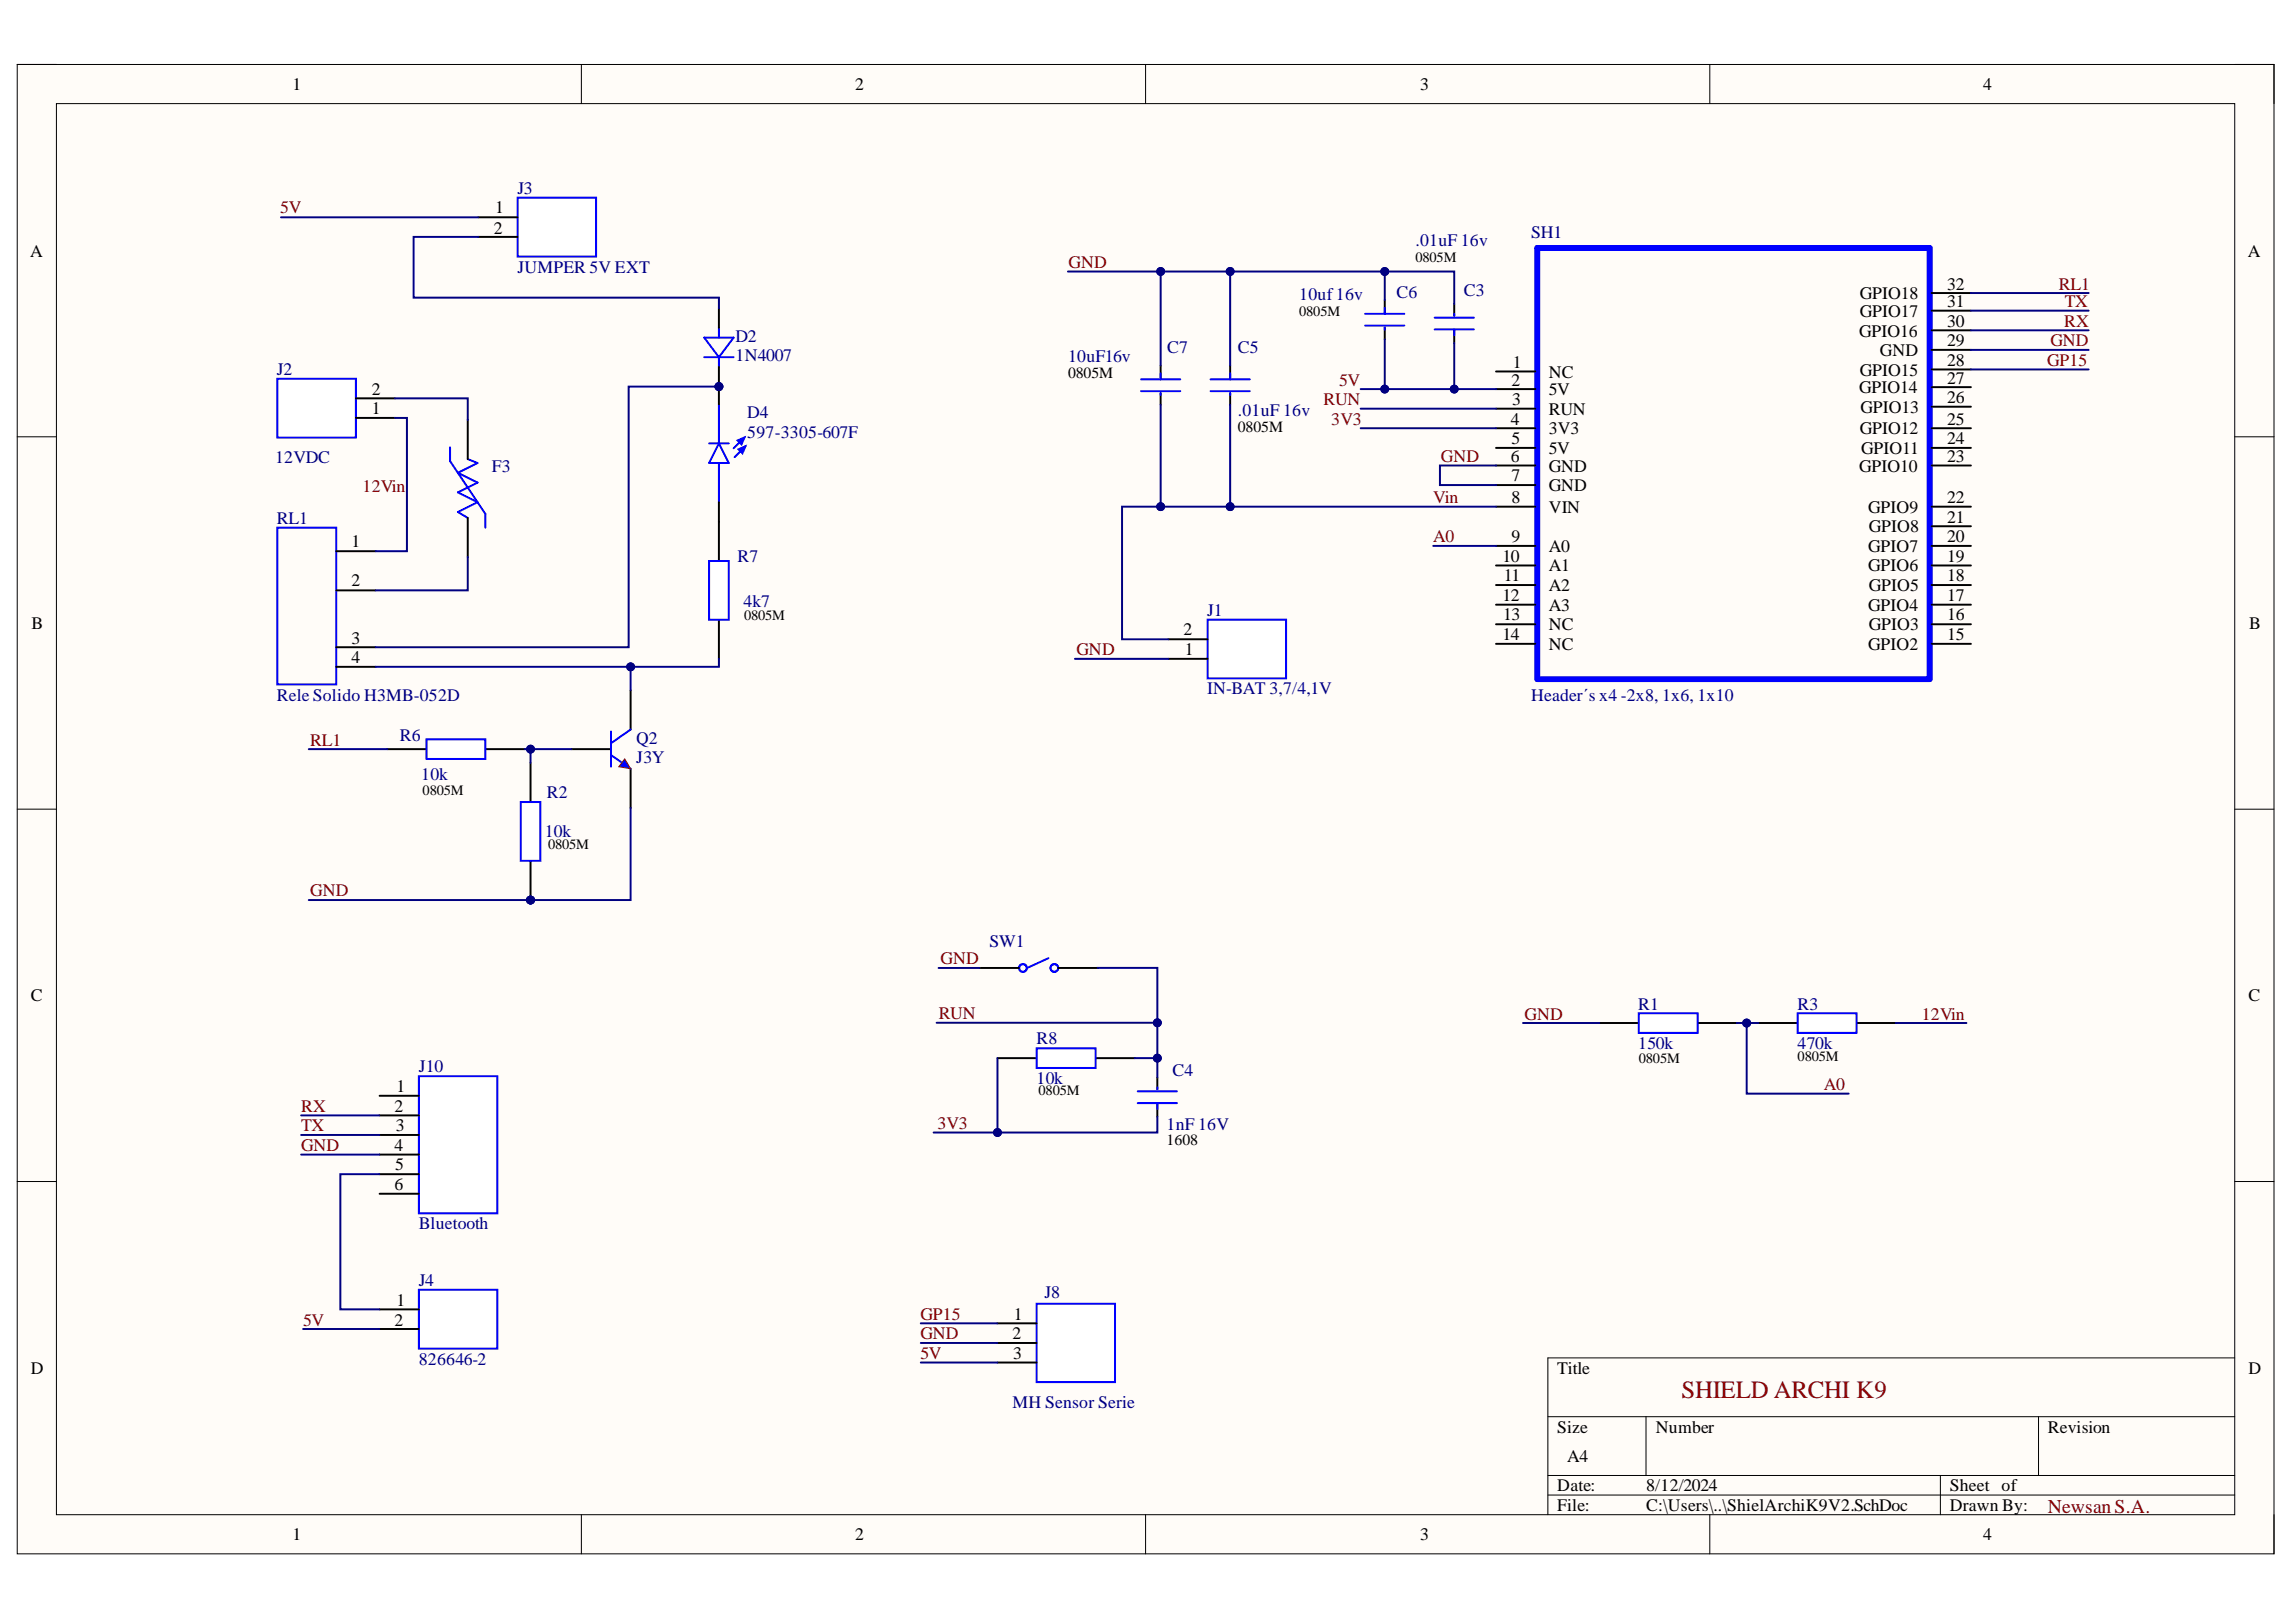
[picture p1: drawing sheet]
<svg xmlns="http://www.w3.org/2000/svg" width="297mm" height="210mm" viewBox="0 0 297 210" stroke-linecap="round" stroke-linejoin="round" font-family="sans-serif">
<defs><g id="words">
<text font-size="3.2" fill="#980000" x="217.5" y="180.9">SHIELD ARCHI K9</text>
<text font-size="2.5" fill="#980000" x="264.9" y="195.8">NewsanS.A.</text>
<g font-size="2.3">
<text x="37.9" y="11.6">1</text>
<text x="110.6" y="11.6">2</text>
<text x="183.7" y="11.6">3</text>
<text x="256.6" y="11.6">4</text>
<text x="64.1" y="27.6">1</text>
<text x="3.9" y="33.3">A</text>
<text x="63.9" y="30.2">2</text>
<text x="290.8" y="33.3">A</text>
<text x="240.6" y="38.7">GPIO18</text>
<text x="240.6" y="41">GPIO17</text>
<text x="251.9" y="37.5">32</text>
<text x="251.9" y="39.8">31</text>
<text x="195.7" y="47.6">1</text>
<text x="240.5" y="43.6">GPIO16</text>
<text x="243.2" y="46.1">GND</text>
<text x="251.9" y="42.3">30</text>
<text x="251.9" y="44.8">29</text>
<text x="251.9" y="47.4">28</text>
<text x="48.1" y="53.6">1</text>
<text x="48.1" y="51.1">2</text>
<text x="195.6" y="49.9">2</text>
<text x="195.6" y="52.4">3</text>
<text x="200.4" y="48.9">NC</text>
<text x="200.4" y="51.2">5V</text>
<text x="200.4" y="53.7">RUN</text>
<text x="240.5" y="50.9">GPIO14</text>
<text x="240.6" y="48.6">GPIO15</text>
<text x="240.7" y="53.4">GPIO13</text>
<text x="251.9" y="49.6">27</text>
<text x="251.9" y="52.2">26</text>
<text x="195.5" y="55">4</text>
<text x="195.5" y="59.8">6</text>
<text x="195.6" y="57.5">5</text>
<text x="200.4" y="56.2">3V3</text>
<text x="200.4" y="58.8">5V</text>
<text x="240.6" y="56.2">GPIO12</text>
<text x="240.8" y="58.8">GPIO11</text>
<text x="251.9" y="55">25</text>
<text x="251.9" y="57.5">24</text>
<text x="251.9" y="59.8">23</text>
<text x="195.6" y="62.3">7</text>
<text x="195.6" y="65.1">8</text>
<text x="200.4" y="61">GND</text>
<text x="200.4" y="63.6">GND</text>
<text x="240.5" y="61">GPIO10</text>
<text x="251.9" y="65.1">22</text>
<text x="45.5" y="70.8">1</text>
<text x="195.6" y="70.1">9</text>
<text x="200.4" y="66.4">VIN</text>
<text x="200.4" y="71.4">A0</text>
<text x="241.7" y="71.4">GPIO7</text>
<text x="241.7" y="66.4">GPIO9</text>
<text x="241.8" y="68.9">GPIO8</text>
<text x="251.9" y="70.1">20</text>
<text x="251.9" y="67.6">21</text>
<text x="45.5" y="75.9">2</text>
<text x="194.4" y="72.7">10</text>
<text x="194.4" y="77.7">12</text>
<text x="194.5" y="75.2">11</text>
<text x="200.4" y="73.9">A1</text>
<text x="200.4" y="76.5">A2</text>
<text x="241.7" y="73.9">GPIO6</text>
<text x="241.8" y="76.5">GPIO5</text>
<text x="251.9" y="77.7">17</text>
<text x="251.9" y="75.2">18</text>
<text x="251.9" y="72.7">19</text>
<text x="4.1" y="81.4">B</text>
<text x="45.5" y="83.3">3</text>
<text x="153.1" y="82.2">2</text>
<text x="194.4" y="82.8">14</text>
<text x="194.5" y="80.3">13</text>
<text x="200.4" y="79">A3</text>
<text x="200.4" y="81.5">NC</text>
<text x="241.7" y="79">GPIO4</text>
<text x="241.8" y="81.5">GPIO3</text>
<text x="251.9" y="82.8">15</text>
<text x="251.9" y="80.3">16</text>
<text x="291" y="81.4">B</text>
<text x="45.5" y="85.9">4</text>
<text x="153.3" y="84.8">1</text>
<text x="200.4" y="84.1">NC</text>
<text x="241.7" y="84.1">GPIO2</text>
<text x="4" y="129.6">C</text>
<text x="290.9" y="129.6">C</text>
<text x="51" y="143.8">2</text>
<text x="51.3" y="141.3">1</text>
<text x="51" y="148.9">4</text>
<text x="51.2" y="146.4">3</text>
<text x="51" y="154">6</text>
<text x="51.1" y="151.4">5</text>
<text x="51" y="171.5">2</text>
<text x="51.3" y="169">1</text>
<text x="131" y="173.3">2</text>
<text x="131.2" y="170.8">1</text>
<text x="4" y="177.8">D</text>
<text x="131.1" y="175.8">3</text>
<text x="201.5" y="177.8">Title</text>
<text x="290.9" y="177.8">D</text>
<text x="201.5" y="185.4">Size</text>
<text x="214.2" y="185.4">Number</text>
<text x="264.9" y="185.4">Revision</text>
<text x="202.7" y="189.2">A4</text>
<text x="201.5" y="193">Date:</text>
<text x="201.5" y="195.5">File:</text>
<text x="213" y="193">8/12/2024</text>
<text x="213" y="195.5">C:\Users\..\ShielArchiK9V2.SchDoc</text>
<text x="252.3" y="193">Sheet of</text>
<text x="252.3" y="195.5">Drawn By:</text>
<text x="37.9" y="199.3">1</text>
<text x="110.6" y="199.3">2</text>
<text x="183.7" y="199.3">3</text>
<text x="256.6" y="199.3">4</text>
</g>
<g font-size="2.3" fill="#800000">
<text x="36.3" y="27.6">5V</text>
<text x="138.3" y="34.7">GND</text>
<text x="266.4" y="37.5">RL1</text>
<text x="267.1" y="39.8">TX</text>
<text x="264.8" y="47.4">GP15</text>
<text x="265.3" y="44.8">GND</text>
<text x="267" y="42.3">RX</text>
<text x="171.2" y="52.4">RUN</text>
<text x="173.2" y="49.9">5V</text>
<text x="172.2" y="55">3V3</text>
<text x="186.4" y="59.8">GND</text>
<text x="46.9" y="63.7">12Vin</text>
<text x="185.4" y="65.1">Vin</text>
<text x="185.4" y="70.1">A0</text>
<text x="139.3" y="84.8">GND</text>
<text x="40.1" y="96.5">RL1</text>
<text x="40.1" y="116">GND</text>
<text x="121.7" y="124.8">GND</text>
<text x="121.4" y="131.9">RUN</text>
<text x="197.2" y="131.9">GND</text>
<text x="248.6" y="131.9">12Vin</text>
<text x="39" y="143.8">RX</text>
<text x="235.9" y="141.1">A0</text>
<text x="39" y="146.4">TX</text>
<text x="39" y="148.9">GND</text>
<text x="121.3" y="146">3V3</text>
<text x="39.2" y="171.5">5V</text>
<text x="119.1" y="170.8">GP15</text>
<text x="119.1" y="173.3">GND</text>
<text x="119.1" y="175.8">5V</text>
</g>
<g font-size="2.3" fill="#000080">
<text x="66.9" y="25.1">J3</text>
<text x="66.9" y="35.3">JUMPER 5V EXT</text>
<text x="183.1" y="31.8">.01uF 16v</text>
<text x="198.1" y="30.8">SH1</text>
<text x="168.1" y="38.8">10uf16v</text>
<text x="180.7" y="38.6">C6</text>
<text x="189.4" y="38.3">C3</text>
<text x="95.2" y="44.2">D2</text>
<text x="95.2" y="46.8">1N4007</text>
<text x="138.2" y="46.8">10uF16v</text>
<text x="151" y="45.7">C7</text>
<text x="160.1" y="45.7">C5</text>
<text x="35.8" y="48.5">J2</text>
<text x="160.1" y="53.9">.01uF 16v</text>
<text x="35.6" y="59.9">12VDC</text>
<text x="96.7" y="54.1">D4</text>
<text x="96.7" y="56.6">597-3305-607F</text>
<text x="63.6" y="61.1">F3</text>
<text x="35.8" y="67.8">RL1</text>
<text x="95.4" y="72.8">R7</text>
<text x="96.2" y="78.6">4k7</text>
<text x="156.2" y="79.7">J1</text>
<text x="156.2" y="89.8">IN-BAT 3,7/4,1V</text>
<text x="35.8" y="90.7">Rele Solido H3MB-052D</text>
<text x="51.7" y="95.9">R6</text>
<text x="198.1" y="90.7">Header´s x4 -2x8, 1x6, 1x10</text>
<text x="54.5" y="101">10k</text>
<text x="82.3" y="96.2">Q2</text>
<text x="82.3" y="98.8">J3Y</text>
<text x="70.7" y="103.2">R2</text>
<text x="70.5" y="108.3">10k</text>
<text x="128" y="122.5">SW1</text>
<text x="211.9" y="130.7">R1</text>
<text x="232.6" y="130.7">R3</text>
<text x="134.1" y="135.2">R8</text>
<text x="211.9" y="135.7">150k</text>
<text x="232.6" y="135.7">470k</text>
<text x="54.2" y="138.8">J10</text>
<text x="134.1" y="140.3">10k</text>
<text x="151.7" y="139.2">C4</text>
<text x="150.9" y="146.3">1nF 16V</text>
<text x="54.2" y="159">Bluetooth</text>
<text x="54.2" y="166.5">J4</text>
<text x="135.1" y="168">J8</text>
<text x="54.2" y="176.6">826646-2</text>
<text x="131" y="182.2">MH Sensor Serie</text>
</g>
<g font-size="2">
<text x="138.2" y="48.9">0805M</text>
<text x="160.1" y="55.9">0805M</text>
<text x="150.9" y="148.2">1608</text>
</g>
<g font-size="1.9">
<text x="183.1" y="33.9">0805M</text>
<text x="168.1" y="40.9">0805M</text>
<text x="96.3" y="80.3">0805M</text>
<text x="54.7" y="102.8">0805M</text>
<text x="70.9" y="109.9">0805M</text>
<text x="212" y="137.6">0805M</text>
<text x="232.6" y="137.3">0805M</text>
<text x="134.4" y="141.7">0805M</text>
</g>
</g></defs>
<path d="M2.2 8.3h292v192.8h-292z" fill-rule="evenodd" fill="#fffcf8"/>
<path d="M2.2 8.3h292v192.8h-292z" fill="none" stroke="#000" stroke-width=".13"/>
<path d="M7.3 13.4h281.8v182.6h-281.8z" fill-rule="evenodd" fill="#fffcf8"/>
<g fill="none" stroke="#000" stroke-width=".13">
<path d="M2.2 8.3h5.1M7.3 13.4h281.8v182.6h-281.8zM75.2 8.3v5.1M148.2 8.3v5.1M221.2 8.3v5.1M289.1 8.3h5.1v5.1M2.2 56.5h5.1M289.1 56.5h5.1M2.2 104.7h5.1M289.1 104.7h5.1M2.2 152.9h5.1M289.1 152.9h5.1"/>
<path d="M289.1 175.7h-88.8v20.3M75.2 196v5.1M148.2 196v5.1M200.3 183.3h88.8M200.3 190.9h88.8M200.3 193.5h88.8M212.9 183.3v7.6M221.2 196v5.1M251 190.9v5.1M263.7 183.3v7.6M294.2 196v5.1"/>
</g>
<path d="M198.9 32.1h50.7v55.8h-50.7z" fill="none" stroke="#00f" stroke-width=".76"/>
<g fill="none" stroke="#000" stroke-width=".25">
<path d="M249.9 37.9h5.1M193.5 55.4h5.1M193.5 58h5.1M193.5 48.1h5.1M193.5 50.4h5.1M193.5 52.9h5.1M249.9 40.2h5.1M249.9 42.7h5.1M249.9 45.3h5.1M249.9 47.8h5.1M249.9 50.1h5.1M249.9 52.6h5.1"/>
<path d="M249.9 55.4h5.1M249.9 58h5.1M193.5 60.2h5.1M193.5 78.3h5.1M193.5 75.7h5.1M193.5 73.2h5.1M193.5 70.6h5.1M193.5 65.6h5.1M193.5 62.8h5.1M249.9 60.2h5.1M249.9 78.3h5.1M249.9 75.7h5.1"/>
<path d="M249.9 73.2h5.1M249.9 70.6h5.1M249.9 68.1h5.1M249.9 65.6h5.1M193.5 83.3h5.1M193.5 80.8h5.1M249.9 83.3h5.1M249.9 80.8h5.1"/>
</g>
<path d="M91.7 57.4h2.6M93 57.4l1.3 2.5h-2.6zM93 52.3v5.1M93 59.9v5.1M96.3 56.6l-1.4 1.4M96.4 57.8l-1.4 1.4" fill="none" stroke="#00f" stroke-width=".25"/>
<path d="M95.5 58.1l.9-.3-.3 .9z" fill="#00f"/>
<path d="M95.5 58.1l.9-.3-.3 .9z" fill="none" stroke="#00f" stroke-width=".25"/>
<path d="M95.4 57l.9-.4-.4 .9z" fill="#00f"/>
<path d="M95.4 57l.9-.4-.4 .9z" fill="none" stroke="#00f" stroke-width=".25"/>
<path d="M93 49.8v2.5M93 65v2.5" fill="none" stroke="#000" stroke-width=".25"/>
<circle cx="93" cy="50" r=".51" fill="#000080"/>
<circle cx="93" cy="50" r=".51" fill="none" stroke="#000080" stroke-width=".13"/>
<path d="M91.1 43.7h3.8l-1.9 2.5zM91.1 46.2h3.8M93 42.4v1.3M93 46.2v1.3" fill="none" stroke="#00f" stroke-width=".25"/>
<path d="M93 39.9v2.5M93 47.5v2.5" fill="none" stroke="#000" stroke-width=".25"/>
<circle cx="93" cy="50" r=".51" fill="#000080"/>
<circle cx="93" cy="50" r=".51" fill="none" stroke="#000080" stroke-width=".13"/>
<path d="M50.1 96.9h5.1M62.8 96.9h5.1" fill="none" stroke="#000" stroke-width=".25"/>
<path d="M55.2 95.7h7.6v2.5h-7.6z" fill-rule="evenodd" fill="#fff"/>
<path d="M55.2 95.7h7.6v2.5h-7.6zM79 97.7l2.6 1.8M79 94.7v4.5M81.6 94.4l-2.6 1.8" fill="none" stroke="#00f" stroke-width=".25"/>
<path d="M74 96.9h5M81.6 89.3v5.1M81.6 99.5v5.1" fill="none" stroke="#000" stroke-width=".25"/>
<path d="M80.8 98.2l.8 1.3-1.5-.3z" fill="#00f"/>
<path d="M80.8 98.2l.8 1.3-1.5-.3z" fill="none" stroke="#980000" stroke-width=".13"/>
<path d="M54.2 139.3h10.1v17.7h-10.1z" fill-rule="evenodd" fill="#fff"/>
<path d="M54.2 139.3h10.1v17.7h-10.1z" fill="none" stroke="#00f" stroke-width=".25"/>
<path d="M49.1 141.8h5.1M49.1 144.3h5.1M49.1 146.9h5.1M49.1 149.4h5.1M49.1 152h5.1M49.1 154.5h5.1" fill="none" stroke="#000" stroke-width=".25"/>
<path d="M67 25.6h10.1v7.6h-10.1z" fill-rule="evenodd" fill="#fff"/>
<path d="M67 25.6h10.1v7.6h-10.1z" fill="none" stroke="#00f" stroke-width=".25"/>
<path d="M61.9 28.1h5.1M61.9 30.7h5.1" fill="none" stroke="#000" stroke-width=".25"/>
<path d="M134.1 168.7h10.2v10.2h-10.2z" fill-rule="evenodd" fill="#fff"/>
<path d="M134.1 168.7h10.2v10.2h-10.2z" fill="none" stroke="#00f" stroke-width=".25"/>
<path d="M129 171.3h5.1M129 173.8h5.1M129 176.3h5.1" fill="none" stroke="#000" stroke-width=".25"/>
<circle cx="68.6" cy="116.5" r=".51" fill="#000080"/>
<circle cx="68.6" cy="116.5" r=".51" fill="none" stroke="#000080" stroke-width=".13"/>
<path d="M68.6 111.4v5.1" fill="none" stroke="#000" stroke-width=".25"/>
<circle cx="68.6" cy="116.5" r=".51" fill="#000080"/>
<circle cx="68.6" cy="116.5" r=".51" fill="none" stroke="#000080" stroke-width=".13"/>
<path d="M68.6 98.7v5.1" fill="none" stroke="#000" stroke-width=".25"/>
<path d="M67.4 103.8h2.5v7.6h-2.5z" fill-rule="evenodd" fill="#fff"/>
<path d="M67.4 103.8h2.5v7.6h-2.5z" fill="none" stroke="#00f" stroke-width=".25"/>
<path d="M93 67.5v5.1M93 80.2v5.1" fill="none" stroke="#000" stroke-width=".25"/>
<path d="M91.7 72.6h2.6v7.6h-2.6z" fill-rule="evenodd" fill="#fff"/>
<path d="M156.6 49.1h5.1M156.6 50.6h5.1M159.1 48.3v.8M159.1 50.9v.2M185.6 42.6h5.1M185.6 41.1h5.1M188.1 40.6v.3M188.1 42.6v.8M91.7 72.6h2.6v7.6h-2.6z" fill="none" stroke="#00f" stroke-width=".25"/>
<path d="M188.1 39.3v1.6M159.1 47.3v1.8M159.1 50.9v1.5M188.1 42.6v1.8M129 136.9h5.1M141.7 136.9h5.1" fill="none" stroke="#000" stroke-width=".25"/>
<path d="M134.1 135.7h7.6v2.5h-7.6z" fill-rule="evenodd" fill="#fff"/>
<g fill="none" stroke="#00f" stroke-width=".25">
<path d="M179.1 39.9v.7M147.6 49.1h5.1M147.6 50.6h5.1M150.2 48.3v.8M150.2 50.9v.2M176.6 40.6h5.1M176.6 42.1h5.1M179.1 42.4v.2M35.9 68.3h7.6v20.3h-7.6zM134.1 135.7h7.6v2.5h-7.6zM135.6 124l-2.7 1.3M147.2 142.8h5.1"/>
<path d="M147.2 141.2h5.1M149.7 140.7v.3M149.7 142.8v.7"/>
<circle cx="132.3" cy="125.3" r=".5"/>
<circle cx="136.4" cy="125.3" r=".5"/>
</g>
<path d="M179.1 38.8v1.8M150.2 47.3v1.8M150.2 50.9v1.5M179.1 42.4v1.5M43.5 71.3h5.1M43.5 76.4h5.1M43.5 83.8h5.1M43.5 86.3h5.1M126.8 125.3h5M136.9 125.3h5.1M149.7 139.5v1.5M149.7 142.8v1.7" fill="none" stroke="#000" stroke-width=".25"/>
<path d="M35.9 49h10.1v7.6h-10.1z" fill-rule="evenodd" fill="#fff"/>
<path d="M35.9 49h10.1v7.6h-10.1z" fill="none" stroke="#00f" stroke-width=".25"/>
<path d="M46 54.1h5.1M46 51.6h5.1" fill="none" stroke="#000" stroke-width=".25"/>
<path d="M54.2 166.9h10.1v7.6h-10.1z" fill-rule="evenodd" fill="#fff"/>
<path d="M58.2 57.9v1.8l4.6 6.8v1.8M60.5 59.4l1.3 .5-2.6 1.3 2.6 1.3-2.6 1.2 2.6 1.3-2.6 1.3 1.3 .7M54.2 166.9h10.1v7.6h-10.1z" fill="none" stroke="#00f" stroke-width=".25"/>
<path d="M60.5 54.3v5.1M60.5 67v5.1M49.1 169.4h5.1M49.1 172h5.1" fill="none" stroke="#000" stroke-width=".25"/>
<path d="M156.2 80.2h10.2v7.6h-10.2z" fill-rule="evenodd" fill="#fff"/>
<path d="M156.2 80.2h10.2v7.6h-10.2z" fill="none" stroke="#00f" stroke-width=".25"/>
<path d="M151.2 85.3h5M151.2 82.7h5M206.9 132.4h5.1M219.6 132.4h5.1" fill="none" stroke="#000" stroke-width=".25"/>
<path d="M212 131.1h7.6v2.6h-7.6z" fill-rule="evenodd" fill="#fff"/>
<path d="M212 131.1h7.6v2.6h-7.6z" fill="none" stroke="#00f" stroke-width=".25"/>
<path d="M227.5 132.4h5.1M240.2 132.4h5.1" fill="none" stroke="#000" stroke-width=".25"/>
<path d="M232.6 131.1h7.6v2.6h-7.6z" fill-rule="evenodd" fill="#fff"/>
<path d="M232.6 131.1h7.6v2.6h-7.6z" fill="none" stroke="#00f" stroke-width=".25"/>
<g fill="none" stroke="#000080" stroke-width=".25">
<path d="M255 37.9h15.2M255 40.2h15.2M255 42.7h15.2M255 45.3h15.2M255 47.8h15.2M39.9 96.9h10.2M68.6 96.9v1.8M39 144.3h10.1M39 146.9h10.1M39 149.4h10.1M119.1 171.3h9.9M119.1 173.8h9.9"/>
<path d="M119.1 176.3h9.9"/>
</g>
<circle cx="68.6" cy="96.9" r=".51" fill="#000080"/>
<circle cx="68.6" cy="96.9" r=".51" fill="none" stroke="#000080" stroke-width=".13"/>
<path d="M39.9 116.5h28.7" fill="none" stroke="#000080" stroke-width=".25"/>
<circle cx="68.6" cy="116.5" r=".51" fill="#000080"/>
<circle cx="68.6" cy="116.5" r=".51" fill="none" stroke="#000080" stroke-width=".13"/>
<path d="M51.1 54.1h1.5v17.2h-4M176 52.9h17.5M176 55.4h17.5M81.6 104.6v11.9h-13M121.4 125.3h5.4" fill="none" stroke="#000080" stroke-width=".25"/>
<circle cx="68.6" cy="116.5" r=".51" fill="#000080"/>
<circle cx="68.6" cy="116.5" r=".51" fill="none" stroke="#000080" stroke-width=".13"/>
<path d="M81.6 86.3v3" fill="none" stroke="#000080" stroke-width=".25"/>
<circle cx="81.6" cy="86.3" r=".51" fill="#000080"/>
<circle cx="81.6" cy="86.3" r=".51" fill="none" stroke="#000080" stroke-width=".13"/>
<path d="M226 132.4v9.1h13.2" fill="none" stroke="#000080" stroke-width=".25"/>
<circle cx="226" cy="132.4" r=".51" fill="#000080"/>
<circle cx="226" cy="132.4" r=".51" fill="none" stroke="#000080" stroke-width=".13"/>
<path d="M51.1 51.6h9.4v2.7M93 49.8v.2h-11.7v33.8h-32.7M60.5 72.1v4.3h-11.9M197 132.4h9.9M245.3 132.4h9.1M49.1 152h-5.1v17.4h5.1M39.2 172h9.9" fill="none" stroke="#000080" stroke-width=".25"/>
<circle cx="93" cy="50" r=".51" fill="#000080"/>
<circle cx="93" cy="50" r=".51" fill="none" stroke="#000080" stroke-width=".13"/>
<path d="M179.1 43.9v6.5" fill="none" stroke="#000080" stroke-width=".25"/>
<circle cx="179.1" cy="50.4" r=".51" fill="#000080"/>
<circle cx="179.1" cy="50.4" r=".51" fill="none" stroke="#000080" stroke-width=".13"/>
<path d="M179.1 35.1v3.7" fill="none" stroke="#000080" stroke-width=".25"/>
<circle cx="179.1" cy="35.1" r=".51" fill="#000080"/>
<circle cx="179.1" cy="35.1" r=".51" fill="none" stroke="#000080" stroke-width=".13"/>
<path d="M185.4 70.6h8.1M224.7 132.4h2.8" fill="none" stroke="#000080" stroke-width=".25"/>
<circle cx="226" cy="132.4" r=".51" fill="#000080"/>
<circle cx="226" cy="132.4" r=".51" fill="none" stroke="#000080" stroke-width=".13"/>
<path d="M93 85.3v1h-44.4" fill="none" stroke="#000080" stroke-width=".25"/>
<circle cx="81.6" cy="86.3" r=".51" fill="#000080"/>
<circle cx="81.6" cy="86.3" r=".51" fill="none" stroke="#000080" stroke-width=".13"/>
<path d="M67.9 96.9h6.1" fill="none" stroke="#000080" stroke-width=".25"/>
<circle cx="68.6" cy="96.9" r=".51" fill="#000080"/>
<circle cx="68.6" cy="96.9" r=".51" fill="none" stroke="#000080" stroke-width=".13"/>
<path d="M150.2 52.4v13.2" fill="none" stroke="#000080" stroke-width=".25"/>
<circle cx="150.2" cy="65.6" r=".51" fill="#000080"/>
<circle cx="150.2" cy="65.6" r=".51" fill="none" stroke="#000080" stroke-width=".13"/>
<path d="M150.2 35.1v12.2" fill="none" stroke="#000080" stroke-width=".25"/>
<circle cx="150.2" cy="35.1" r=".51" fill="#000080"/>
<circle cx="150.2" cy="35.1" r=".51" fill="none" stroke="#000080" stroke-width=".13"/>
<path d="M138.2 35.1h49.9v4.2" fill="none" stroke="#000080" stroke-width=".25"/>
<circle cx="150.2" cy="35.1" r=".51" fill="#000080"/>
<circle cx="150.2" cy="35.1" r=".51" fill="none" stroke="#000080" stroke-width=".13"/>
<circle cx="159.1" cy="35.1" r=".51" fill="#000080"/>
<circle cx="159.1" cy="35.1" r=".51" fill="none" stroke="#000080" stroke-width=".13"/>
<circle cx="179.1" cy="35.1" r=".51" fill="#000080"/>
<circle cx="179.1" cy="35.1" r=".51" fill="none" stroke="#000080" stroke-width=".13"/>
<path d="M159.1 52.4v13.2" fill="none" stroke="#000080" stroke-width=".25"/>
<circle cx="159.1" cy="65.6" r=".51" fill="#000080"/>
<circle cx="159.1" cy="65.6" r=".51" fill="none" stroke="#000080" stroke-width=".13"/>
<path d="M159.1 35.1v12.2" fill="none" stroke="#000080" stroke-width=".25"/>
<circle cx="159.1" cy="35.1" r=".51" fill="#000080"/>
<circle cx="159.1" cy="35.1" r=".51" fill="none" stroke="#000080" stroke-width=".13"/>
<path d="M176 50.4h17.5" fill="none" stroke="#000080" stroke-width=".25"/>
<circle cx="179.1" cy="50.4" r=".51" fill="#000080"/>
<circle cx="179.1" cy="50.4" r=".51" fill="none" stroke="#000080" stroke-width=".13"/>
<circle cx="188.1" cy="50.4" r=".51" fill="#000080"/>
<circle cx="188.1" cy="50.4" r=".51" fill="none" stroke="#000080" stroke-width=".13"/>
<path d="M188.1 44.4v6" fill="none" stroke="#000080" stroke-width=".25"/>
<circle cx="188.1" cy="50.4" r=".51" fill="#000080"/>
<circle cx="188.1" cy="50.4" r=".51" fill="none" stroke="#000080" stroke-width=".13"/>
<path d="M193.5 65.6h-48.3v17.1h6" fill="none" stroke="#000080" stroke-width=".25"/>
<circle cx="159.1" cy="65.6" r=".51" fill="#000080"/>
<circle cx="159.1" cy="65.6" r=".51" fill="none" stroke="#000080" stroke-width=".13"/>
<circle cx="150.2" cy="65.6" r=".51" fill="#000080"/>
<circle cx="150.2" cy="65.6" r=".51" fill="none" stroke="#000080" stroke-width=".13"/>
<path d="M36.3 28.1h25.6M61.9 30.7h-8.4v7.8h39.5v1.4M193.5 60.2h-7.2v2.6h7.2M139.1 85.3h12.1M149.7 144.5v2.1h-28.9" fill="none" stroke="#000080" stroke-width=".25"/>
<circle cx="129" cy="146.6" r=".51" fill="#000080"/>
<circle cx="129" cy="146.6" r=".51" fill="none" stroke="#000080" stroke-width=".13"/>
<path d="M129 136.9v9.7" fill="none" stroke="#000080" stroke-width=".25"/>
<circle cx="129" cy="146.6" r=".51" fill="#000080"/>
<circle cx="129" cy="146.6" r=".51" fill="none" stroke="#000080" stroke-width=".13"/>
<path d="M142 125.3h7.7v7.1h-28.5" fill="none" stroke="#000080" stroke-width=".25"/>
<circle cx="149.7" cy="132.4" r=".51" fill="#000080"/>
<circle cx="149.7" cy="132.4" r=".51" fill="none" stroke="#000080" stroke-width=".13"/>
<path d="M149.7 132.4v4.5M149.7 137.2v2.3" fill="none" stroke="#000080" stroke-width=".25"/>
<circle cx="149.7" cy="136.9" r=".51" fill="#000080"/>
<circle cx="149.7" cy="136.9" r=".51" fill="none" stroke="#000080" stroke-width=".13"/>
<circle cx="149.7" cy="132.4" r=".51" fill="#000080"/>
<circle cx="149.7" cy="132.4" r=".51" fill="none" stroke="#000080" stroke-width=".13"/>
<path d="M146.8 136.9h2.9v.3" fill="none" stroke="#000080" stroke-width=".25"/>
<circle cx="149.7" cy="136.9" r=".51" fill="#000080"/>
<circle cx="149.7" cy="136.9" r=".51" fill="none" stroke="#000080" stroke-width=".13"/>
<use href="#words"/>
</svg>
